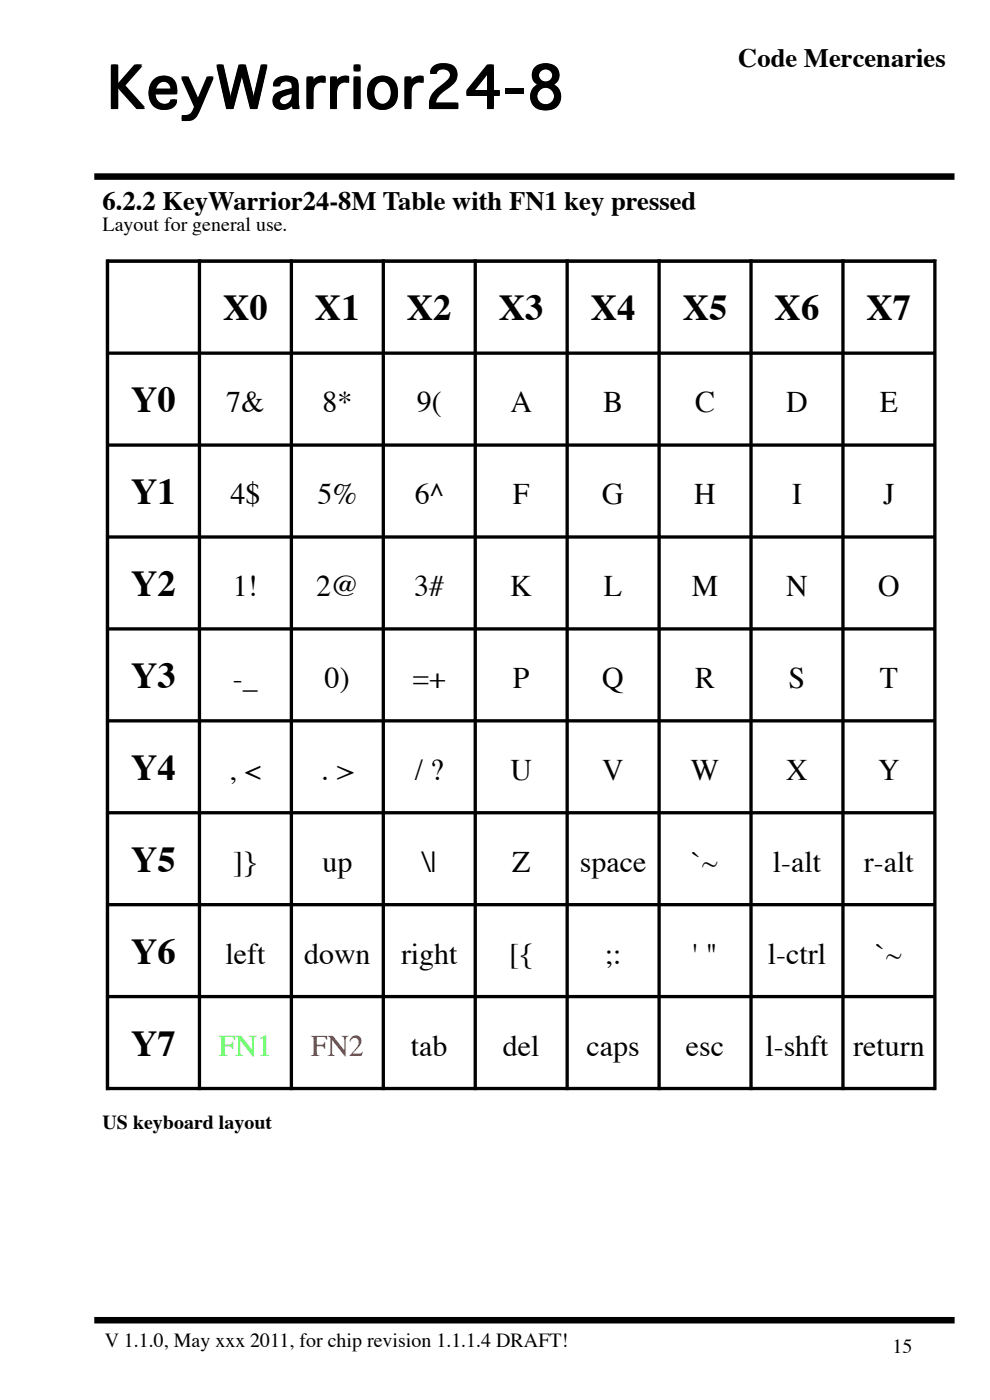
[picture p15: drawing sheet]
<svg xmlns="http://www.w3.org/2000/svg" width="210mm" height="297mm" viewBox="0 0 210 297" stroke-linecap="round" stroke-linejoin="round" font-family="sans-serif">
<defs><g id="words">
<text font-size="12" x="22.7" y="23.1">KeyWarrior24-8</text>
<g font-size="8.5">
<text x="46.9" y="73.9">X0</text>
<text x="66.4" y="73.9">X1</text>
<text x="85.9" y="73.9">X2</text>
<text x="105.4" y="73.9">X3</text>
<text x="124.9" y="73.9">X4</text>
<text x="163.9" y="73.9">X6</text>
<text x="27.4" y="93.4">Y0</text>
<text x="27.4" y="112.9">Y1</text>
<text x="27.4" y="132.4">Y2</text>
<text x="27.4" y="151.9">Y3</text>
<text x="27.4" y="171.4">Y4</text>
<text x="27.4" y="190.9">Y5</text>
<text x="27.4" y="210.4">Y6</text>
<text x="27.4" y="229.9">Y7</text>
</g>
<g font-size="7.8">
<text x="47.3" y="67.9">X0</text>
<text x="66.8" y="67.9">X1</text>
<text x="86.3" y="67.9">X2</text>
<text x="105.8" y="67.9">X3</text>
<text x="125.3" y="67.9">X4</text>
<text x="144.8" y="67.9">X5</text>
<text x="164.3" y="67.9">X6</text>
<text x="183.8" y="67.9">X7</text>
<text x="27.8" y="87.4">Y0</text>
<text x="27.8" y="106.9">Y1</text>
<text x="27.8" y="126.4">Y2</text>
<text x="27.8" y="145.9">Y3</text>
<text x="27.8" y="165.4">Y4</text>
<text x="27.8" y="184.9">Y5</text>
<text x="27.8" y="204.4">Y6</text>
<text x="27.8" y="223.9">Y7</text>
</g>
<g font-size="6.3">
<text x="48" y="87.4">7&amp;</text>
<text x="68.4" y="87.4">8*</text>
<text x="88.4" y="87.4">9(</text>
<text x="108.3" y="87.4">A</text>
<text x="127.9" y="87.4">B</text>
<text x="147.4" y="87.4">C</text>
<text x="166.8" y="87.4">D</text>
<text x="186.6" y="87.4">E</text>
<text x="48.9" y="106.9">4$</text>
<text x="67.3" y="106.9">5%</text>
<text x="88" y="106.9">6^</text>
<text x="108.8" y="106.9">F</text>
<text x="127.8" y="106.9">G</text>
<text x="147.3" y="106.9">H</text>
<text x="168" y="106.9">I</text>
<text x="187.3" y="106.9">J</text>
<text x="49.4" y="126.4">1!</text>
<text x="67" y="126.4">2@</text>
<text x="87.9" y="126.4">3#</text>
<text x="108.3" y="126.4">K</text>
<text x="128.1" y="126.4">L</text>
<text x="146.7" y="126.4">M</text>
<text x="166.8" y="126.4">N</text>
<text x="186.3" y="126.4">O</text>
<text x="49.4" y="145.9">-_</text>
<text x="68.9" y="145.9">0)</text>
<text x="87.5" y="145.9">=+</text>
<text x="108.8" y="145.9">P</text>
<text x="127.8" y="145.9">Q</text>
<text x="147.4" y="145.9">R</text>
<text x="167.3" y="145.9">S</text>
<text x="186.6" y="145.9">T</text>
<text x="48.7" y="165.4">, &lt;</text>
<text x="68.2" y="165.4">. &gt;</text>
<text x="88" y="165.4">/ ?</text>
<text x="108.3" y="165.4">U</text>
<text x="127.8" y="165.4">V</text>
<text x="146.6" y="165.4">W</text>
<text x="166.8" y="165.4">X</text>
<text x="186.3" y="165.4">Y</text>
<text x="49.5" y="184.9">]}</text>
<text x="68.4" y="184.9">up</text>
<text x="89.5" y="184.9">\|</text>
<text x="108.6" y="184.9">Z</text>
<text x="123" y="184.9">space</text>
<text x="146.8" y="184.9">`~</text>
<text x="163.9" y="184.9">l-alt</text>
<text x="183.3" y="184.9">r-alt</text>
<text x="47.8" y="204.4">left</text>
<text x="64.5" y="204.4">down</text>
<text x="85.1" y="204.4">right</text>
<text x="108" y="204.4">[{</text>
<text x="128.3" y="204.4">;:</text>
<text x="146.9" y="204.4">' &quot;</text>
<text x="162.9" y="204.4">l-ctrl</text>
<text x="185.8" y="204.4">`~</text>
<text x="87.2" y="223.9">tab</text>
<text x="106.7" y="223.9">del</text>
<text x="124.4" y="223.9">caps</text>
<text x="145.5" y="223.9">esc</text>
<text x="162.4" y="223.9">l-shft</text>
<text x="181" y="223.9">return</text>
</g>
<text font-size="6.3" fill="#0f0" x="46.4" y="223.9">FN1</text>
<text font-size="6.3" fill="#e00" x="65.9" y="223.9">FN2</text>
<g font-size="5.6">
<text x="156.6" y="14.3">Code Mercenaries</text>
<text x="21.7" y="44.5">6.2.2 KeyWarrior24-8M Table with FN1 key pressed</text>
</g>
<g font-size="4.2">
<text x="21.7" y="49.1">Layout for general use.</text>
<text x="21.7" y="239.5">US keyboard layout</text>
<text x="22.2" y="285.7">V 1.1.0, May xxx 2011, for chip revision 1.1.1.4 DRAFT!</text>
<text x="189.3" y="287">15</text>
</g>
</g></defs>
<path d="M20 37.5h182.5M20 280.1h182.5" fill="none" stroke="#000" stroke-width="1.4" stroke-linecap="butt"/>
<g fill="#fff">
<path d="M187.9 283.1h13v5.4h-13z"/>
<path d="M21.2 9.4h111.6v26.8h-111.6z"/>
<path d="M21.7 40.2h179.8v236.8h-179.8z"/>
<path d="M22.3 282.5h128.7v6h-128.7z"/>
<path d="M22.1 54.7h177v177h-177z"/>
<path d="M22.8 55.4h176.3v176.3h-176.3z"/>
</g>
<g fill="none" stroke="#000" stroke-width=".7" stroke-linecap="butt">
<path d="M22.8 55.1v176.2M22.8 55.4h175.5M42.3 55.1v176.2M61.8 55.1v176.2M81.3 55.1v176.2M100.8 55.1v176.2M120.3 55.1v176.2M139.8 55.1v176.2M159.3 55.1v176.2M178.8 55.1v176.2M198.3 55.1v176.2M22.8 74.9h175.5"/>
<path d="M22.8 94.4h175.5M22.8 113.9h175.5M22.8 133.4h175.5M22.8 152.9h175.5M22.8 172.4h175.5M22.8 191.9h175.5M22.8 211.4h175.5M22.8 230.9h175.5"/>
</g>
<path d="M22.8 55.4h176.3v176.3h-176.3z" fill="#fff"/>
<g fill="none" stroke="#000" stroke-width=".7" stroke-linecap="butt">
<path d="M22.8 55.1v176.2M22.8 55.4h175.5M42.3 55.1v176.2M61.8 55.1v176.2M81.3 55.1v176.2M100.8 55.1v176.2M120.3 55.1v176.2M139.8 55.1v176.2M159.3 55.1v176.2M178.8 55.1v176.2M198.3 55.1v176.2M22.8 74.9h175.5"/>
<path d="M22.8 94.4h175.5M22.8 113.9h175.5M22.8 133.4h175.5M22.8 152.9h175.5M22.8 172.4h175.5M22.8 191.9h175.5M22.8 211.4h175.5M22.8 230.9h175.5"/>
</g>
<use href="#words"/>
</svg>
